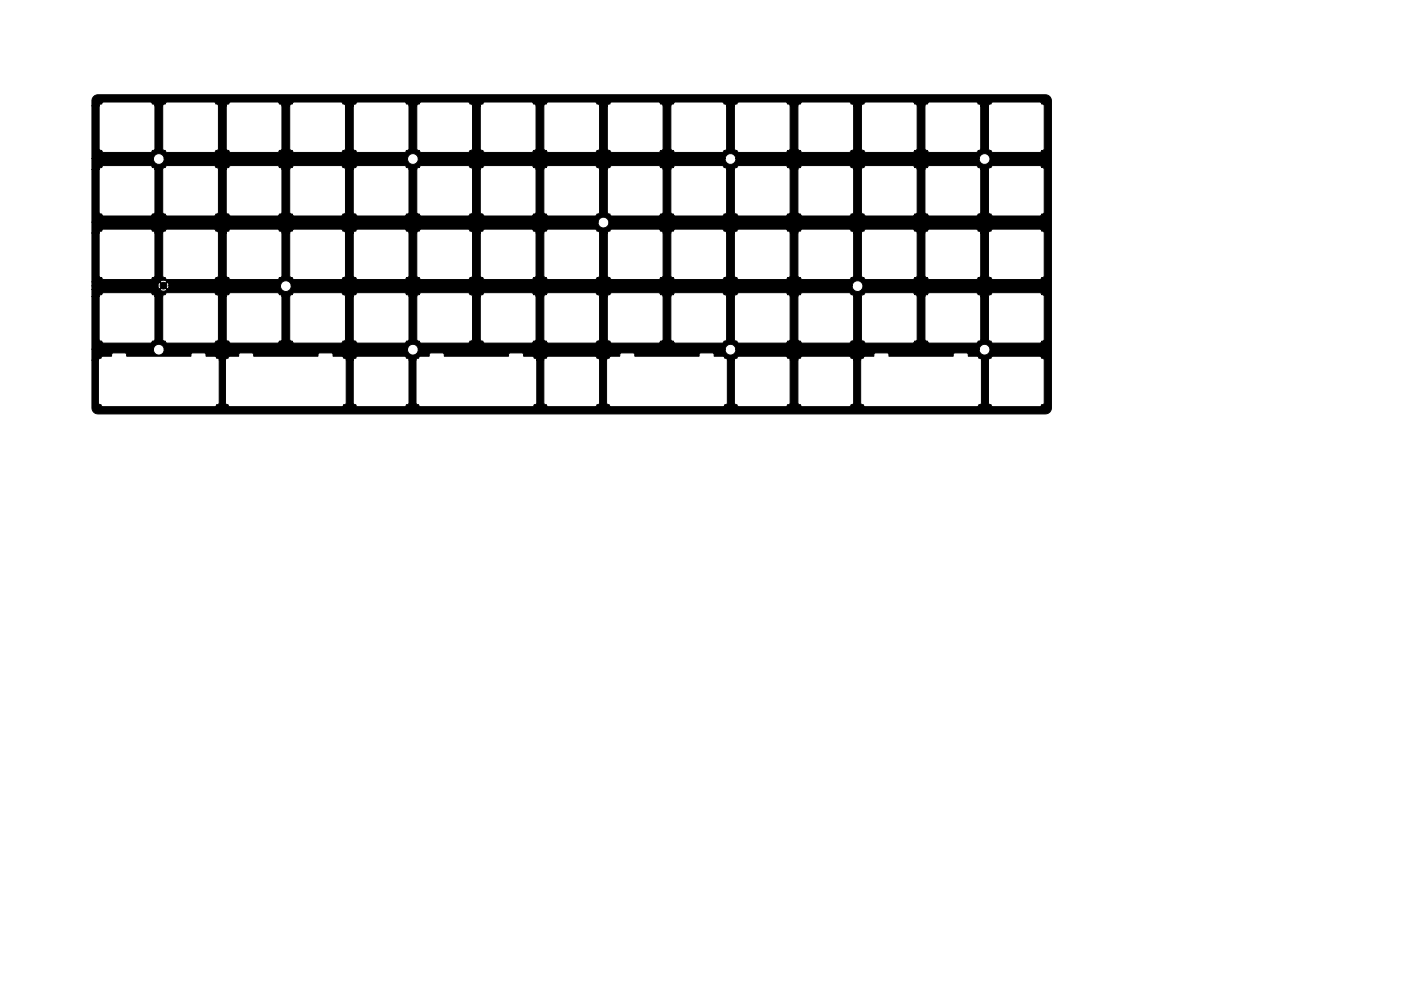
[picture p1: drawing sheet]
<svg xmlns="http://www.w3.org/2000/svg" width="420mm" height="297mm" viewBox="0 0 420 297" stroke-linecap="round" stroke-linejoin="round" font-family="sans-serif">
<g fill="#000" stroke="#000" stroke-width=".3">
<path d="M28.1 28.9l1.3-.5 284.8 .1 .8 .7 .3 1v92a1.8 1.8 0 0 1-1.8 1.9h-284.1l-1.3-.6-.5-1.2v-14.4h1.9v12.8l.2 .4 .6 .2 .2 .4 .4 .2h33.7l.3-.6 .7-.2 .1-.4v-12.8h1.9v12.9l1.4 1.1h33.7l.3-.6 .7-.2 .1-.4v-12.8h2.1v12.8l.2 .4 .6 .2 .2 .4 .4 .2h14l.4-.2 .2-.4 .6-.2 .2-.4v-12.8h2.1v12.9l1.3 1.1h33.7l.4-.6 .6-.2 .2-.4v-12.8h2.1v12.8l.2 .4 .6 .2 .2 .4 .4 .2h13.9l.4-.2 .2-.4 .6-.2 .2-.4v-12.8h2.1v12.8l.2 .4 .6 .2 .2 .4 .4 .2h33.7l.3-.6 .7-.2 .1-.4v-12.8h2.1v12.8l.2 .4 .6 .2 .5 .6h14.1l.4-.2 .2-.4 .6-.2 .2-.4v-12.8h2.3v12.8l.2 .4 .6 .2 .4 .6h14.2l.3-.2 .2-.4 .6-.2 .2-.4v-12.8h2.1v12.8l.2 .4 .6 .2 .5 .6h33.8l.3-.6 .7-.2 .1-.4v-12.8h2.1v12.8l.3 .5 .5 .1 .3 .5 14.3 .1 .4-.2 .2-.4 .6-.2 .2-.4v-12.8l-.3-.4-.5-.1-.3-.5-14.3-.1-.4 .1-.2 .5-.6 .1-.2 .4h-2.1l-.1-.4-.7-.1-.4-.6h-2.7l-.1-.8-.5-.2h-3.5l-.4 .3v.7h-19.3l-.1-.7-.4-.3h-3.5l-.4 .2-.1 .8h-2.7l-.5 .6-.6 .1-.2 .4h-2.1l-.2-.4-.6-.1-.2-.5-.3-.1h-14l-.4 .1-.2 .5-.6 .1-.2 .4h-2.3l-.2-.4-.6-.1-.2-.5-.4-.1h-14l-.4 .1-.2 .5-.6 .1-.2 .4h-2.1l-.1-.4-.7-.1-.4-.6h-2.7l-.1-.8-.5-.2h-3.5l-.4 .3v.7h-19.3l-.1-.7-.4-.3h-3.5l-.4 .2-.1 .8h-2.7l-.5 .6-.6 .1-.2 .4h-2.1l-.2-.4-.6-.1-.2-.5-.4-.1h-13.9l-.4 .1-.2 .5-.6 .1-.2 .4h-2.1l-.2-.4-.6-.1-.5-.6h-2.7l-.1-.8-.4-.2h-3.5l-.4 .3-.1 .7h-19.3v-.7l-.4-.3h-3.5l-.5 .2-.1 .8h-2.7l-.4 .6-.7 .1-.1 .4h-2.1l-.2-.4-.6-.1-.2-.5-.4-.1h-14l-.4 .1-.2 .5-.6 .1-.2 .4h-2.1l-.1-.4-.7-.1-.4-.6h-2.7l-.1-.8-.5-.2h-3.5l-.4 .3v.7h-19.3l-.1-.7-.4-.3h-3.5l-.4 .2-.1 .8h-2.7l-.5 .6-.6 .1-.2 .4h-1.9l-.1-.4-.7-.1-.4-.6h-2.7l-.1-.8-.5-.2h-3.5l-.4 .3v.7h-19.3l-.1-.7-.4-.3h-3.5l-.4 .2-.1 .8h-2.7l-.5 .6-.6 .1-.2 .4h-1.9v-3.2h18.4a1.62 1.62 0 0 0 1.6 1.7 1.62 1.62 0 0 0 1.6-1.7h73v.3a1.62 1.62 0 0 0 1.8 1.4 1.62 1.62 0 0 0 1.4-1.7h92.1v.3a1.62 1.62 0 0 0 1.7 1.4 1.62 1.62 0 0 0 1.5-1.7h73v.3a1.62 1.62 0 0 0 2.4 1.2 1.62 1.62 0 0 0 0-2.8 1.62 1.62 0 0 0-2.4 1.3h-73l-.1-.4a1.62 1.62 0 0 0-1.7-1.1 1.62 1.62 0 0 0-1.4 1.5h-92.1v-.4a1.62 1.62 0 0 0-1.7-1.1 1.62 1.62 0 0 0-1.5 1.5h-73v-.4a1.62 1.62 0 0 0-1.7-1.1 1.62 1.62 0 0 0-1.5 1.5h-18.4v-15.8h2.1l.1 12.9 1.3 1h14l.4-.1 .2-.5 .6-.1 .2-.4v-12.8h2.3v12.9l1.4 1h13.9l.4-.1 .2-.5 .6-.1 .2-.4v-12.8h2.3l.1 12.9 1.3 1h14l.4-.1 .2-.5 .6-.1 .2-.4v-12.8h2.3v12.8l.2 .4 .6 .1 .2 .5 .4 .1h13.9l.4-.1 .2-.5 .6-.1 .2-.4v-12.8h2.3v12.8l.2 .4 .6 .1 .2 .5 .4 .1h14l.4-.1 .2-.5 .6-.1 .2-.4v-12.8h2.3v12.8l.2 .4 .6 .1 .2 .5 .4 .1h13.9l.4-.1 .2-.5 .6-.1 .2-.4v-12.8h2.3v12.8l.2 .4 .6 .1 .2 .5 .4 .1h14l.4-.1 .2-.5 .6-.1 .2-.4v-12.8h2.3v12.8l.2 .4 .6 .1 .2 .5 .4 .1h13.9l.4-.1 .2-.5 .6-.1 .2-.4v-12.8h2.3v12.8l.2 .4 .6 .1 .2 .5 .4 .1h14l.4-.1 .2-.5 .6-.1 .2-.4v-12.8h2.3v12.8l.2 .4 .6 .1 .4 .6h14.1l.4-.1 .2-.5 .6-.1 .2-.4v-12.8h2.3v12.8l.2 .4 .6 .1 .5 .6h14.1l.4-.1 .2-.5 .6-.1 .2-.4v-12.8h2.3v12.8l.2 .4 .6 .1 .4 .6h14.2l.3-.1 .2-.5 .6-.1 .2-.4v-12.8h2.3v12.8l.2 .4 .6 .1 .5 .6h14.1l.4-.1 .2-.5 .6-.1 .2-.4v-12.8h2.3v12.8l.2 .4 .6 .1 .3 .6h14.3l.3-.1 .2-.5 .6-.1 .2-.4v-12.8h2.3v12.8l.3 .5h.5l.3 .6h14.3l.4-.1 .2-.5 .6-.1 .2-.4v-12.8l-.2-.4-.6-.2-.2-.4-.4-.2h-14l-.4 .2-.2 .4-.6 .2-.2 .4h-2.3l-.2-.4-.6-.2-.2-.4-.3-.2h-14.1l-.3 .2-.2 .4-.6 .2-.2 .4h-2.3l-.2-.4-.6-.2-.2-.4-.4-.2h-14l-.4 .2-.2 .4-.6 .2-.2 .4h-2.3l-.2-.4-.6-.2-.2-.4-.3-.2h-14l-.4 .2-.2 .4-.6 .2-.2 .4h-2.3l-.2-.4-.6-.2-.2-.4-.4-.2h-14l-.4 .2-.2 .4-.6 .2-.2 .4h-2.3l-.2-.4-.6-.2-.2-.4-.4-.2h-13.9l-.4 .2-.2 .4-.6 .2-.2 .4h-2.3l-.2-.4-.6-.2-.2-.4-.4-.2h-14l-.4 .2-.2 .4-.6 .2-.2 .4h-2.3l-.2-.4-.6-.2-.2-.4-.4-.2h-13.9l-.4 .2-.2 .4-.6 .2-.2 .4h-2.3l-.2-.4-.6-.2-.2-.4-.4-.2h-14l-.4 .2-.2 .4-.6 .2-.2 .4h-2.3l-.2-.4-.6-.2-.2-.4-.4-.2h-13.9l-.4 .2-.2 .4-.6 .2-.2 .4h-2.3l-.2-.4-.6-.2-.2-.4-.4-.2h-14l-.4 .2-.2 .4-.6 .2-.2 .4h-2.3l-.2-.4-.6-.2-.2-.4-.4-.2h-13.9l-.4 .2-.2 .4-.6 .2-.2 .4h-2.3l-.2-.4-.6-.2-.2-.4-.4-.2h-14l-.4 .2-.2 .4-.6 .2-.2 .4h-2.3l-.2-.4-.6-.2-.2-.4-.4-.2h-13.9l-.4 .2-.2 .4-.6 .2-.2 .4h-2.3l-.2-.4-.6-.2-.2-.4-.4-.2h-14l-.4 .2-.2 .4-.6 .2-.2 .4h-2.1v-2.1h20.5a1.15 1.15 0 0 0 1.9 0l-1-1-.9 1h-20.5v-1.1h19.8l.2 .8 .3 .1 .9-1h.4l1 1 .2-.1 .3-.9h33.4v.3a1.62 1.62 0 0 0 1.8 1.5 1.62 1.62 0 0 0 1.4-1.8h168.3v.3a1.62 1.62 0 0 0 2.4 1.2 1.62 1.62 0 0 0 0-2.7 1.62 1.62 0 0 0-2.4 1.2h-168.3v-.3a1.62 1.62 0 0 0-1.7-1.1 1.62 1.62 0 0 0-1.5 1.4h-33.4l-.3-.8-.2-.1-1 .9h-.4l-.9-.9-.3 .1-.2 .9h-19.8v-1.2h20.5l.9 1 1-1a1.15 1.15 0 0 0-1.9 0h-20.5v-14.7h2.1l.1 12.9 1.3 1.1h14l.4-.2 .2-.4 .6-.2 .2-.4v-12.8h2.3v12.9l1.4 1.1h13.9l.4-.2 .2-.4 .6-.2 .2-.4v-12.8h2.3l.1 12.9 1.3 1.1h14l.4-.2 .2-.4 .6-.2 .2-.4v-12.8h2.3v12.8l.2 .4 .6 .2 .2 .4 .4 .2h13.9l.4-.2 .2-.4 .6-.2 .2-.4v-12.8h2.3v12.8l.2 .4 .6 .2 .2 .4 .4 .2h14l.4-.2 .2-.4 .6-.2 .2-.4v-12.8h2.3v12.8l.2 .4 .6 .2 .2 .4 .4 .2h13.9l.4-.2 .2-.4 .6-.2 .2-.4v-12.8h2.3v12.8l.2 .4 .6 .2 .2 .4 .4 .2h14l.4-.2 .2-.4 .6-.2 .2-.4v-12.8h2.3v12.8l.2 .4 .6 .2 .2 .4 .4 .2h13.9l.4-.2 .2-.4 .6-.2 .2-.4v-12.8h2.3v12.8l.2 .4 .6 .2 .2 .4 .4 .2h14l.4-.2 .2-.4 .6-.2 .2-.4v-12.8h2.3v12.8l.2 .4 .6 .2 .4 .6h14.1l.4-.2 .2-.4 .6-.2 .2-.4v-12.8h2.3v12.8l.2 .4 .6 .2 .5 .6h14.1l.4-.2 .2-.4 .6-.2 .2-.4v-12.8h2.3v12.8l.2 .4 .6 .2 .4 .6h14.2l.3-.2 .2-.4 .6-.2 .2-.4v-12.8h2.3v12.8l.2 .4 .6 .2 .5 .6h14.1l.4-.2 .2-.4 .6-.2 .2-.4v-12.8h2.3v12.8l.2 .4 .6 .2 .3 .6h14.3l.3-.2 .2-.4 .6-.2 .2-.4v-12.8h2.3v12.8l.3 .5 .5 .1 .3 .5 14.3 .1 1.3-1.1 .1-12.9-.2-.4-.6-.1-.2-.5-.4-.1h-14l-.4 .1-.2 .5-.6 .1-.2 .4h-2.3l-.2-.4-.6-.1-.2-.5-.3-.1h-14.1l-.3 .1-.2 .5-.6 .1-.2 .4h-2.3l-.2-.4-.6-.1-.2-.5-.4-.1h-14l-.4 .1-.2 .5-.6 .1-.2 .4h-2.3l-.2-.4-.6-.1-.2-.5-.3-.1h-14l-.4 .1-.2 .5-.6 .1-.2 .4h-2.3l-.2-.4-.6-.1-.2-.5-.4-.1h-14l-.4 .1-.2 .5-.6 .1-.2 .4h-2.3l-.2-.4-.6-.1-.2-.5-.4-.1h-13.9l-.4 .1-.2 .5-.6 .1-.2 .4h-2.3l-.2-.4-.6-.1-.2-.5-.4-.1h-14l-.4 .1-.2 .5-.6 .1-.2 .4h-2.3l-.2-.4-.6-.1-.2-.5-.4-.1h-13.9l-.4 .1-.2 .5-.6 .1-.2 .4h-2.3l-.2-.4-.6-.1-.2-.5-.4-.1h-14l-.4 .1-.2 .5-.6 .1-.2 .4h-2.3l-.2-.4-.6-.1-.2-.5-.4-.1h-13.9l-.4 .1-.2 .5-.6 .1-.2 .4h-2.3l-.2-.4-.6-.1-.2-.5-.4-.1h-14l-.4 .1-.2 .5-.6 .1-.2 .4h-2.3l-.2-.4-.6-.1-.2-.5-.4-.1h-13.9l-.4 .1-.2 .5-.6 .1-.2 .4h-2.3l-.2-.4-.6-.1-.2-.5-.4-.1h-14l-.4 .1-.2 .5-.6 .1-.2 .4h-2.3l-.2-.4-.6-.1-.2-.5-.4-.1h-13.9l-.4 .1-.2 .5-.6 .1-.2 .4h-2.3l-.2-.4-.6-.1-.2-.5-.4-.1h-14l-.4 .1-.2 .5-.6 .1-.2 .4h-2.1v-3.2h151.8a1.62 1.62 0 0 0 2.1 1.6 1.62 1.62 0 0 0 .6-2.7 1.62 1.62 0 0 0-2.7 .7v.4h-151.8v-15.8h2.1l.1 12.9 1.3 1h14l.4-.1 .2-.5 .6-.1 .2-.4v-12.8h2.3v12.9l1.4 1h13.9l.4-.1 .2-.5 .6-.1 .2-.4v-12.8h2.3l.1 12.9 1.3 1h14l.4-.1 .2-.5 .6-.1 .2-.4v-12.8h2.3v12.8l.2 .4 .6 .1 .2 .5 .4 .1h13.9l.4-.1 .2-.5 .6-.1 .2-.4v-12.8h2.3v12.8l.2 .4 .6 .1 .2 .5 .4 .1h14l.4-.1 .2-.5 .6-.1 .2-.4v-12.8h2.3v12.8l.2 .4 .6 .1 .2 .5 .4 .1h13.9l.4-.1 .2-.5 .6-.1 .2-.4v-12.8h2.3v12.8l.2 .4 .6 .1 .2 .5 .4 .1h14l.4-.1 .2-.5 .6-.1 .2-.4v-12.8h2.3v12.8l.2 .4 .6 .1 .2 .5 .4 .1h13.9l.4-.1 .2-.5 .6-.1 .2-.4v-12.8h2.3v12.8l.2 .4 .6 .1 .5 .6h14.1l.4-.1 .2-.5 .6-.1 .2-.4v-12.8h2.3v12.8l.2 .4 .6 .1 .4 .6h14.1l.4-.1 .2-.5 .6-.1 .2-.4v-12.8h2.3v12.8l.2 .4 .6 .1 .5 .6h14.1l.4-.1 .2-.5 .6-.1 .2-.4v-12.8h2.3v12.8l.2 .4 .6 .1 .4 .6h14.2l.3-.1 .2-.5 .6-.1 .2-.4v-12.8h2.3v12.8l.2 .4 .6 .1 .4 .6h14.2l.4-.1 .2-.5h.5l.3-.5v-12.8h2.3v12.8l.2 .4 .6 .1 .2 .5 .3 .1h14.2l.4-.6 .6-.1 .2-.4v-12.8h2.3v12.8l.2 .4 .6 .1 .2 .5 .4 .1h14l.4-.1 .2-.5 .6-.1 .2-.4v-12.8l-.2-.4-.6-.2-.2-.4-.4-.2h-14l-.4 .2-.2 .4-.6 .2-.2 .4h-2.3l-.2-.4-.6-.2-.2-.4-.3-.2h-14.1l-.3 .2-.2 .4-.6 .2-.2 .4h-2.3l-.2-.4-.6-.2-.2-.4-.4-.2h-14l-.4 .2-.2 .4-.6 .2-.2 .4h-2.3l-.2-.4-.6-.2-.2-.4-.3-.2h-14l-.4 .2-.2 .4-.6 .2-.2 .4h-2.3l-.2-.4-.6-.2-.2-.4-.4-.2h-14l-.4 .2-.2 .4-.6 .2-.2 .4h-2.3l-.2-.4-.6-.2-.2-.4-.4-.2h-13.9l-.4 .2-.2 .4-.6 .2-.2 .4h-2.3l-.2-.4-.6-.2-.2-.4-.4-.2h-14l-.4 .2-.2 .4-.6 .2-.2 .4h-2.3l-.2-.4-.6-.2-.2-.4-.4-.2h-13.9l-.4 .2-.2 .4-.6 .2-.2 .4h-2.3l-.2-.4-.6-.2-.2-.4-.4-.2h-14l-.4 .2-.2 .4-.6 .2-.2 .4h-2.3l-.2-.4-.6-.2-.2-.4-.4-.2h-13.9l-.4 .2-.2 .4-.6 .2-.2 .4h-2.3l-.2-.4-.6-.2-.2-.4-.4-.2h-14l-.4 .2-.2 .4-.6 .2-.2 .4h-2.3l-.2-.4-.6-.2-.2-.4-.4-.2h-13.9l-.4 .2-.2 .4-.6 .2-.2 .4h-2.3l-.2-.4-.6-.2-.2-.4-.4-.2h-14l-.4 .2-.2 .4-.6 .2-.2 .4h-2.3l-.2-.4-.6-.2-.2-.4-.4-.2h-13.9l-.4 .2-.2 .4-.6 .2-.2 .4h-2.3l-.2-.4-.6-.2-.2-.4-.4-.2h-14l-.4 .2-.2 .4-.6 .2-.2 .4h-2.1v-3.3h18.4v.3a1.62 1.62 0 0 0 1.8 1.5 1.62 1.62 0 0 0 1.4-1.8h73v.3a1.62 1.62 0 0 0 1.8 1.5 1.62 1.62 0 0 0 1.4-1.8h92.1v.3a1.62 1.62 0 0 0 1.7 1.5 1.62 1.62 0 0 0 1.5-1.8h73v.3a1.62 1.62 0 0 0 2.4 1.2 1.62 1.62 0 0 0 0-2.7 1.62 1.62 0 0 0-2.4 1.2h-73l-.1-.3a1.62 1.62 0 0 0-1.7-1.1 1.62 1.62 0 0 0-1.4 1.4h-92.1v-.3a1.62 1.62 0 0 0-1.7-1.1 1.62 1.62 0 0 0-1.5 1.4h-73v-.3a1.62 1.62 0 0 0-1.7-1.1 1.62 1.62 0 0 0-1.5 1.4h-18.4v-15.8h2.1l.1 12.9 1.3 1.1h14l.4-.2 .2-.4 .6-.2 .2-.4v-12.8h2.3v12.9l1.4 1.1h13.9l.4-.2 .2-.4 .6-.2 .2-.4v-12.8h2.3l.1 12.9 1.3 1.1h14l.4-.2 .2-.4 .6-.2 .2-.4v-12.8h2.3v12.8l.2 .4 .6 .2 .2 .4 .4 .2h13.9l.4-.2 .2-.4 .6-.2 .2-.4v-12.8h2.3v12.8l.2 .4 .6 .2 .2 .4 .4 .2h14l.4-.2 .2-.4 .6-.2 .2-.4v-12.8h2.3v12.8l.2 .4 .6 .2 .2 .4 .4 .2h13.9l.4-.2 .2-.4 .6-.2 .2-.4v-12.8h2.3v12.8l.2 .4 .6 .2 .2 .4 .4 .2h14l.4-.2 .2-.4 .6-.2 .2-.4v-12.8h2.3v12.8l.2 .4 .6 .2 .2 .4 .4 .2h13.9l.4-.2 .2-.4 .6-.2 .2-.4v-12.8h2.3v12.8l.2 .4 .6 .2 .5 .6h14.1l.4-.2 .2-.4 .6-.2 .2-.4v-12.8h2.3v12.8l.2 .4 .6 .2 .4 .6h14.1l.4-.2 .2-.4 .6-.2 .2-.4v-12.8h2.3v12.8l.2 .4 .6 .2 .5 .6h14.1l.4-.2 .2-.4 .6-.2 .2-.4v-12.8h2.3v12.8l.2 .4 .6 .2 .4 .6h14.2l.3-.2 .2-.4 .6-.2 .2-.4v-12.8h2.3v12.8l.2 .4 .6 .2 .4 .6h14.2l.4-.2 .2-.4 .5-.1 .3-.5v-12.8h2.3v12.8l.2 .4 .6 .2 .2 .4 .3 .2h14.2l.4-.6 .6-.2 .2-.4v-12.8h2.3v12.8l.2 .4 .6 .2 .2 .4 .4 .2h14l.4-.2 .2-.4 .6-.2 .2-.4v-12.8l-.2-.4-.6-.1-.2-.5-.4-.1h-14l-.4 .1-.2 .5-.6 .1-.2 .4h-2.3l-.2-.4-.6-.1-.2-.5-.3-.1h-14.1l-.3 .1-.2 .5-.6 .1-.2 .4h-2.3l-.2-.4-.6-.1-.2-.5-.4-.1h-14l-.4 .1-.2 .5-.6 .1-.2 .4h-2.3l-.2-.4-.6-.1-.2-.5-.3-.1h-14l-.4 .1-.2 .5-.6 .1-.2 .4h-2.3l-.2-.4-.6-.1-.2-.5-.4-.1h-14l-.4 .1-.2 .5-.6 .1-.2 .4h-2.3l-.2-.4-.6-.1-.2-.5-.4-.1h-13.9l-.4 .1-.2 .5-.6 .1-.2 .4h-2.3l-.2-.4-.6-.1-.2-.5-.4-.1h-14l-.4 .1-.2 .5-.6 .1-.2 .4h-2.3l-.2-.4-.6-.1-.2-.5-.4-.1h-13.9l-.4 .1-.2 .5-.6 .1-.2 .4h-2.3l-.2-.4-.6-.1-.2-.5-.4-.1h-14l-.4 .1-.2 .5-.6 .1-.2 .4h-2.3l-.2-.4-.6-.1-.2-.5-.4-.1h-13.9l-.4 .1-.2 .5-.6 .1-.2 .4h-2.3l-.2-.4-.6-.1-.2-.5-.4-.1h-14l-.4 .1-.2 .5-.6 .1-.2 .4h-2.3l-.2-.4-.6-.1-.2-.5-.4-.1h-13.9l-.4 .1-.2 .5-.6 .1-.2 .4h-2.3l-.2-.4-.6-.1-.2-.5-.4-.1h-14l-.4 .1-.2 .5-.6 .1-.2 .4h-2.3l-.2-.4-.6-.1-.2-.5-.4-.1h-13.9l-.4 .1-.2 .5-.6 .1-.2 .4h-2.3l-.2-.4-.6-.1-.2-.5-.4-.1h-14l-.4 .1-.2 .5-.6 .1-.2 .4h-2.1a3.5 3.5 0 0 1 .3-2.5z"/>
<circle cx="49" cy="85.6" r="1"/>
</g>
</svg>
